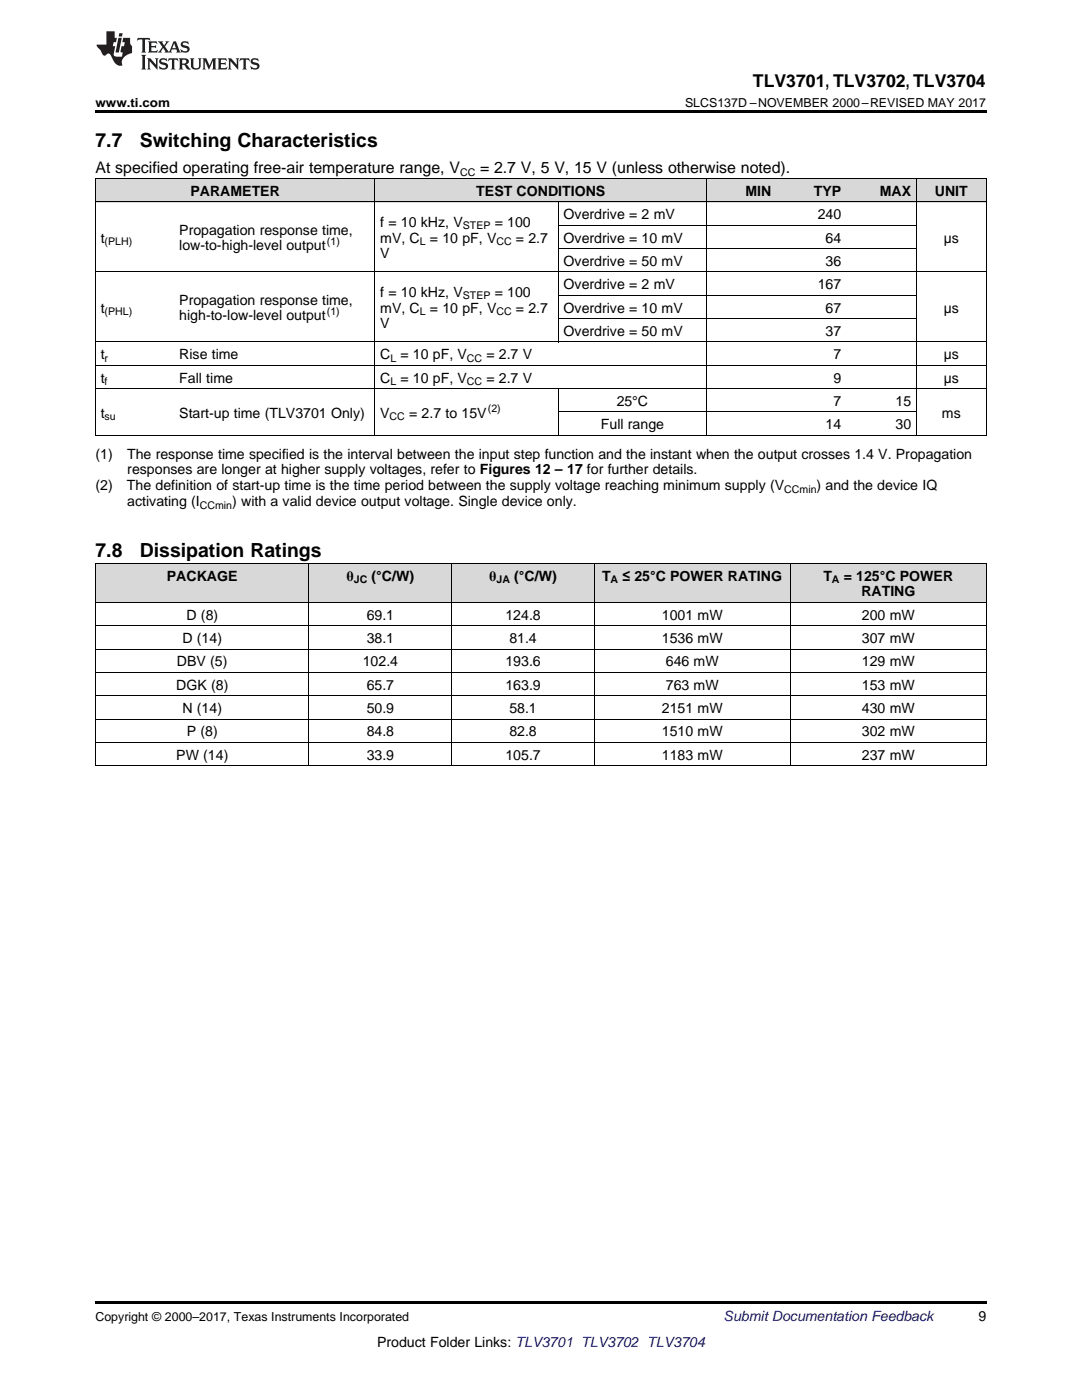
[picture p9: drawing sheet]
<svg xmlns="http://www.w3.org/2000/svg" width="216mm" height="279mm" viewBox="0 0 216 279" stroke-linecap="round" stroke-linejoin="round" font-family="sans-serif">
<defs><g id="words">
<g font-size="3.9">
<text x="19" y="29.3">7.7</text>
<text x="27.9" y="29.3">Switching Characteristics</text>
<text x="19" y="111.2">7.8</text>
<text x="27.9" y="111.2">Dissipation Ratings</text>
</g>
<text font-size="3.5" x="150.2" y="17.3">TLV3701, TLV3702, TLV3704</text>
<g font-size="3.2">
<text x="19" y="34.4">At specified operating free-air temperature range, V</text>
<text x="95.8" y="34.4">= 2.7 V, 5 V, 15 V (unless otherwise noted).</text>
</g>
<g font-size="2.8">
<text x="38" y="39.1">PARAMETER</text>
<text x="95" y="39.1">TEST CONDITIONS</text>
<text x="148.7" y="39.1">MIN</text>
<text x="162.4" y="39.1">TYP</text>
<text x="175.5" y="39.1">MAX</text>
<text x="186.5" y="39.1">UNIT</text>
<text x="35.8" y="46.8">Propagation response time,</text>
<text x="75.9" y="45.2">f = 10 kHz, V</text>
<text x="98.7" y="45.2">= 100</text>
<text x="112.5" y="43.7">Overdrive = 2 mV</text>
<text x="163.2" y="43.7">240</text>
<text x="20.1" y="48.4">t</text>
<text x="35.8" y="50">low-to-high-level output</text>
<text x="75.9" y="48.4">mV, C</text>
<text x="75.9" y="51.6">V</text>
<text x="85.8" y="48.4">= 10 pF, V</text>
<text x="102.9" y="48.4">= 2.7</text>
<text x="112.5" y="48.4">Overdrive = 10 mV</text>
<text x="112.5" y="53.1">Overdrive = 50 mV</text>
<text x="164.7" y="48.4">64</text>
<text x="164.7" y="53.1">36</text>
<text x="188.3" y="48.4">µs</text>
<text x="75.9" y="59.2">f = 10 kHz, V</text>
<text x="98.7" y="59.2">= 100</text>
<text x="112.5" y="57.7">Overdrive = 2 mV</text>
<text x="163.2" y="57.7">167</text>
<text x="20.1" y="62.4">t</text>
<text x="35.8" y="60.8">Propagation response time,</text>
<text x="35.8" y="64">high-to-low-level output</text>
<text x="75.9" y="62.4">mV, C</text>
<text x="75.9" y="65.5">V</text>
<text x="85.8" y="62.4">= 10 pF, V</text>
<text x="102.9" y="62.4">= 2.7</text>
<text x="112.5" y="62.4">Overdrive = 10 mV</text>
<text x="164.7" y="62.4">67</text>
<text x="188.3" y="62.4">µs</text>
<text x="20.1" y="71.7">t</text>
<text x="35.8" y="71.7">Rise time</text>
<text x="75.9" y="71.7">C</text>
<text x="79.9" y="71.7">= 10 pF, V</text>
<text x="97" y="71.7">= 2.7 V</text>
<text x="112.5" y="67">Overdrive = 50 mV</text>
<text x="164.7" y="67">37</text>
<text x="166.3" y="71.7">7</text>
<text x="188.3" y="71.7">µs</text>
<text x="20.1" y="76.3">t</text>
<text x="35.8" y="76.3">Fall time</text>
<text x="75.9" y="76.3">C</text>
<text x="79.9" y="76.3">= 10 pF, V</text>
<text x="97" y="76.3">= 2.7 V</text>
<text x="166.3" y="76.3">9</text>
<text x="188.3" y="76.3">µs</text>
<text x="20.1" y="83.3">t</text>
<text x="35.8" y="83.3">Start-up time (TLV3701 Only)</text>
<text x="75.9" y="83.3">V</text>
<text x="81.6" y="83.3">= 2.7 to 15V</text>
<text x="123" y="81">25°C</text>
<text x="166.3" y="81">7</text>
<text x="178.7" y="81">15</text>
<text x="188" y="83.3">ms</text>
<text x="119.9" y="85.7">Full range</text>
<text x="164.7" y="85.7">14</text>
<text x="178.7" y="85.7">30</text>
<text x="19" y="91.5">(1)</text>
<text x="25.4" y="91.5">The response time specified is the interval between the input step function and the instant when the output crosses 1.4 V. Propagation</text>
<text x="25.4" y="94.7">responses are longer at higher supply voltages, refer to Figures 12 – 17 for further details.</text>
<text x="19" y="97.9">(2)</text>
<text x="25.3" y="97.9">The definition of start-up time is the time period between the supply voltage reaching minimum supply (V</text>
<text x="25.4" y="101">activating (I</text>
<text x="46.3" y="101">) with a valid device output voltage. Single device only.</text>
<text x="163" y="97.9">) and the device IQ</text>
<text x="33.3" y="115.9">PACKAGE</text>
<text x="69.1" y="115.9">θ</text>
<text x="74.1" y="115.9">(°C/W)</text>
<text x="97.6" y="115.9">θ</text>
<text x="102.6" y="115.9">(°C/W)</text>
<text x="120.2" y="115.9">T</text>
<text x="124.2" y="115.9">≤ 25°C POWER RATING</text>
<text x="164.3" y="115.9">T</text>
<text x="168.3" y="115.9">= 125°C POWER</text>
<text x="171.9" y="119">RATING</text>
<text x="37.2" y="123.7">D (8)</text>
<text x="73.2" y="123.7">69.1</text>
<text x="100.9" y="123.7">124.8</text>
<text x="132.1" y="123.7">1001 mW</text>
<text x="172" y="123.7">200 mW</text>
<text x="36.4" y="128.3">D (14)</text>
<text x="73.2" y="128.3">38.1</text>
<text x="101.6" y="128.3">81.4</text>
<text x="132.1" y="128.3">1536 mW</text>
<text x="172" y="128.3">307 mW</text>
<text x="35.2" y="137.7">DGK (8)</text>
<text x="35.3" y="133">DBV (5)</text>
<text x="72.4" y="133">102.4</text>
<text x="73.2" y="137.7">65.7</text>
<text x="100.9" y="133">193.6</text>
<text x="100.9" y="137.7">163.9</text>
<text x="132.9" y="133">646 mW</text>
<text x="132.9" y="137.7">763 mW</text>
<text x="172" y="133">129 mW</text>
<text x="172" y="137.7">153 mW</text>
<text x="36.4" y="142.3">N (14)</text>
<text x="73.2" y="142.3">50.9</text>
<text x="101.6" y="142.3">58.1</text>
<text x="132.1" y="142.3">2151 mW</text>
<text x="172" y="142.3">430 mW</text>
<text x="37.3" y="147">P (8)</text>
<text x="73.2" y="147">84.8</text>
<text x="101.6" y="147">82.8</text>
<text x="132.1" y="147">1510 mW</text>
<text x="172" y="147">302 mW</text>
<text x="35.2" y="151.6">PW (14)</text>
<text x="73.2" y="151.6">33.9</text>
<text x="100.9" y="151.6">105.7</text>
<text x="132.1" y="151.6">1183 mW</text>
<text x="172" y="151.6">237 mW</text>
<text x="195.3" y="263.6">9</text>
<text x="75.2" y="268.9">Product Folder Links: TLV3701 TLV3702 TLV3704</text>
</g>
<text font-size="2.8" fill="#0000c8" x="144.4" y="263.6">Submit Documentation Feedback</text>
<g font-size="2.5">
<text x="19" y="21.4">www.ti.com</text>
<text x="136.7" y="21.4">SLCS137D –NOVEMBER 2000–REVISED MAY 2017</text>
<text x="19" y="263.6">Copyright © 2000–2017, Texas Instruments Incorporated</text>
</g>
<g font-size="2.1">
<text x="91.8" y="35.1">CC</text>
<text x="92.4" y="45.8">STEP</text>
<text x="20.9" y="49">(PLH)</text>
<text x="65.2" y="48.9">(1)</text>
<text x="83.8" y="49">L</text>
<text x="99.1" y="49">CC</text>
<text x="92.4" y="59.8">STEP</text>
<text x="20.9" y="62.9">(PHL)</text>
<text x="65.2" y="62.8">(1)</text>
<text x="83.8" y="62.9">L</text>
<text x="99.1" y="62.9">CC</text>
<text x="20.9" y="72.2">r</text>
<text x="20.9" y="76.9">f</text>
<text x="77.9" y="72.2">L</text>
<text x="77.9" y="76.9">L</text>
<text x="93.2" y="72.2">CC</text>
<text x="93.2" y="76.9">CC</text>
<text x="20.9" y="83.9">su</text>
<text x="77.8" y="83.9">CC</text>
<text x="97.3" y="82.2">(2)</text>
<text x="39.9" y="101.6">CCmin</text>
<text x="156.5" y="98.4">CCmin</text>
<text x="70.6" y="116.4">JC</text>
<text x="99.1" y="116.4">JA</text>
<text x="121.8" y="116.4">A</text>
<text x="166" y="116.4">A</text>
</g>
</g></defs>
<g fill="#d8d8d8">
<path d="M19 112.5h42.7v7.8h-42.7z"/>
<path d="M61.7 112.5h28.5v7.8h-28.5z"/>
<path d="M90.2 112.5h28.4v7.8h-28.4z"/>
<path d="M118.6 112.5h39.1v7.8h-39.1z"/>
<path d="M157.7 112.5h39.1v7.8h-39.1z"/>
<path d="M19 35.7h15.7v4.7h-15.7z"/>
<path d="M34.7 35.7h40.1v4.7h-40.1z"/>
<path d="M74.8 35.7h36.6v4.7h-36.6z"/>
<path d="M111.4 35.7h29.6v4.7h-29.6z"/>
<path d="M141 35.7h14v4.7h-14z"/>
<path d="M155 35.7h13.9v4.7h-13.9z"/>
<path d="M168.9 35.7h14v4.7h-14z"/>
<path d="M182.9 35.7h13.9v4.7h-13.9z"/>
</g>
<path d="M19 22h177.8v.5h-177.8zM19 86.9h.2zM74.7 86.9h.1zM111.3 86.9h.1zM140.9 86.9h.1zM182.8 86.9h.1zM196.7 86.9h.1zM19 259.7h177.8v.5h-177.8z" fill="#000"/>
<g fill="none" stroke="#000" stroke-width=".2">
<path d="M19 35.6h177.8M19.1 35.7v51.2M74.8 35.7v51.2M141 35.7v51.2M182.8 35.7v51.2M196.8 35.7v51.2M19 54.3h177.8M19 40.3h177.8M111.4 40.3v28M111.4 58.9h71.5M111.4 49.6h71.5M111.4 45h71.5"/>
<path d="M19 77.6h177.8M19 72.9h177.8M19 68.2h177.8M111.4 77.6v9.3M111.4 63.6h71.5M19 86.9h177.8M111.4 82.2h71.5M19 112.4h177.8M19.1 112.5v40.4M61.6 112.5v40.4M90.1 112.5v40.4M118.6 112.5v40.4"/>
<path d="M157.7 112.5v40.4M196.8 112.5v40.4M19 138.9h177.8M19 134.2h177.8M19 129.6h177.8M19 124.9h177.8M19 120.2h177.8M19 152.8h177.8M19 148.2h177.8M19 143.5h177.8"/>
</g>
<g fill="#231f20">
<path d="M27.5 7.6l-.1 .5 .4-.2h.6v.1v2.1l-.2 .4h1l-.3-.4v-2.1l.1-.1h.5l.5 .2-.2-.5zM29.5 8.3l.2 .3v1.5l-.2 .4h1.8l.2-.6a1.04 1.04 0 0 1-1.3 .2v-.7h.6l.3 .2v-.6l-.3 .2h-.6v-.6l.8-.1 .4 .3-.2-.5zM31.5 8.3l.9 1.1-.9 1.1h.8l-.2-.2 .5-.7 .4 .7-.2 .2h1.5l-.1-.2 .1-.4h.9l.1 .4-.2 .2h1l-.3-.3-.7-1.9h-.5l-.9 2-.8-1 .9-1h-.8l.1 .3-.3 .5-.4-.6 .2-.2zM34.7 8.6l.4 1h-.7zM36.3 8.4a.63 .63 0 0 0-.2 .7 .63 .63 0 0 0 .6 .4l.6 .2 .1 .2a.75 .75 0 0 1-.7 .4 .75 .75 0 0 1-.6-.5l.1 .7 .1-.1a1.11 1.11 0 0 0 1.5-.6 1.13 1.13 0 0 0-1.2-.8l-.1-.4a1.04 1.04 0 0 1 1.2 .2l-.2-.5-.1 .1-.5-.2zM28.2 10.9l.2 .4v2.2l-.2 .4h1l-.3-.4v-2.2l.3-.4zM29.3 11.6l.3 .4v1.5l-.3 .4h.8l-.2-.4v-1.3l1.5 1.7v-1.9l.2-.4h-.7l.2 .4v.9l-1.1-1.3zM32 11.8a.62 .62 0 0 0-.2 .7 .62 .62 0 0 0 .6 .4l.6 .1 .1 .3a.76 .76 0 0 1-.7 .3 .76 .76 0 0 1-.6-.4l.1 .7 .1-.1a1.11 1.11 0 0 0 1.5-.6 1.13 1.13 0 0 0-1.2-.8l-.1-.4a1.04 1.04 0 0 1 1.2 .2l-.2-.6-.1 .1-.5-.1zM33.7 11.6l-.2 .6a.61 .61 0 0 1 .8-.3v1.6l-.2 .4h.9l-.2-.4v-1.6a.63 .63 0 0 1 .8 .3l-.2-.6zM35.6 11.6l.3 .4v1.5l-.3 .4h1l-.2-.2v-.8l.5 .2a.76 .76 0 0 0 1.2 .7l-1-1a.58 .58 0 0 0 .6-.5 .58 .58 0 0 0-.5-.6zM36.4 11.9h.1a.45 .45 0 0 1 .5 .1 .45 .45 0 0 1 .1 .5l-.7 .2zM37.9 11.6l.2 .2a2.17 2.17 0 0 0 .3 1.9 .99 .99 0 0 0 1.6-.6v-1.1l.2-.4h-.7l.2 .2a1.92 1.92 0 0 1-.2 1.8 .6 .6 0 0 1-.9-.5v-1.1l.2-.4zM40.4 11.6l.2 .4v1.5l-.2 .4h.7l-.2-.4v-1.4l.8 1.8 .8-1.8v1.4l-.2 .4h.9l-.2-.4v-1.5l.2-.4h-.8l-.6 1.5-.6-1.5zM43.4 11.6l.2 .4v1.5l-.2 .4h1.8l.2-.6a1.04 1.04 0 0 1-1.3 .1v-.6h.5l.4 .2v-.6l-.4 .2h-.5v-.7h.8l.3 .3-.1-.6zM45.5 11.6l.2 .4v1.5l-.2 .4h.7l-.2-.4v-1.3l1.5 1.7v-1.9l.2-.4h-.7l.2 .4v.9l-1.1-1.3zM47.9 11.6l-.1 .6a.61 .61 0 0 1 .8-.3v1.6l-.3 .4h1l-.3-.4 .1-1.6a.63 .63 0 0 1 .7 .3l-.1-.6zM50.2 11.8a.62 .62 0 0 0-.2 .7 .62 .62 0 0 0 .6 .4l.6 .1 .2 .3a.76 .76 0 0 1-.8 .3 .76 .76 0 0 1-.6-.4l.1 .7 .2-.1a1.11 1.11 0 0 0 1.5-.6 1.13 1.13 0 0 0-1.3-.8l-.1-.4a1.04 1.04 0 0 1 1.2 .2l-.1-.6-.2 .1-.5-.1z"/>
<path d="M21.2 6.3v2.6h-1.9l.1 .4 .7 .9a.91 .91 0 0 0 1 .8 .56 .56 0 0 1 .5-.3 .56 .56 0 0 1 .5 .3l.4 .8a1.53 1.53 0 0 0 1.9 1.2 1.54 1.54 0 0 1 1-2.1l.9-.3v-1.4a1.52 1.52 0 0 1-.3-1.6h-1.4l-.2 .8h.5l-.2 .8h-.4l-.2 1v.2l.4 .1-.2 .8a1.93 1.93 0 0 1-1.6-.3l.3-1.8h-.5l.2-.8h.4l.2-.8h-.4v-1.3zM23.6 7.6l-.6 2.9h.7l.6-2.9zM23.8 6.6l-.1 .7h.6l.2-.7z"/>
</g>
<use href="#words"/>
</svg>
